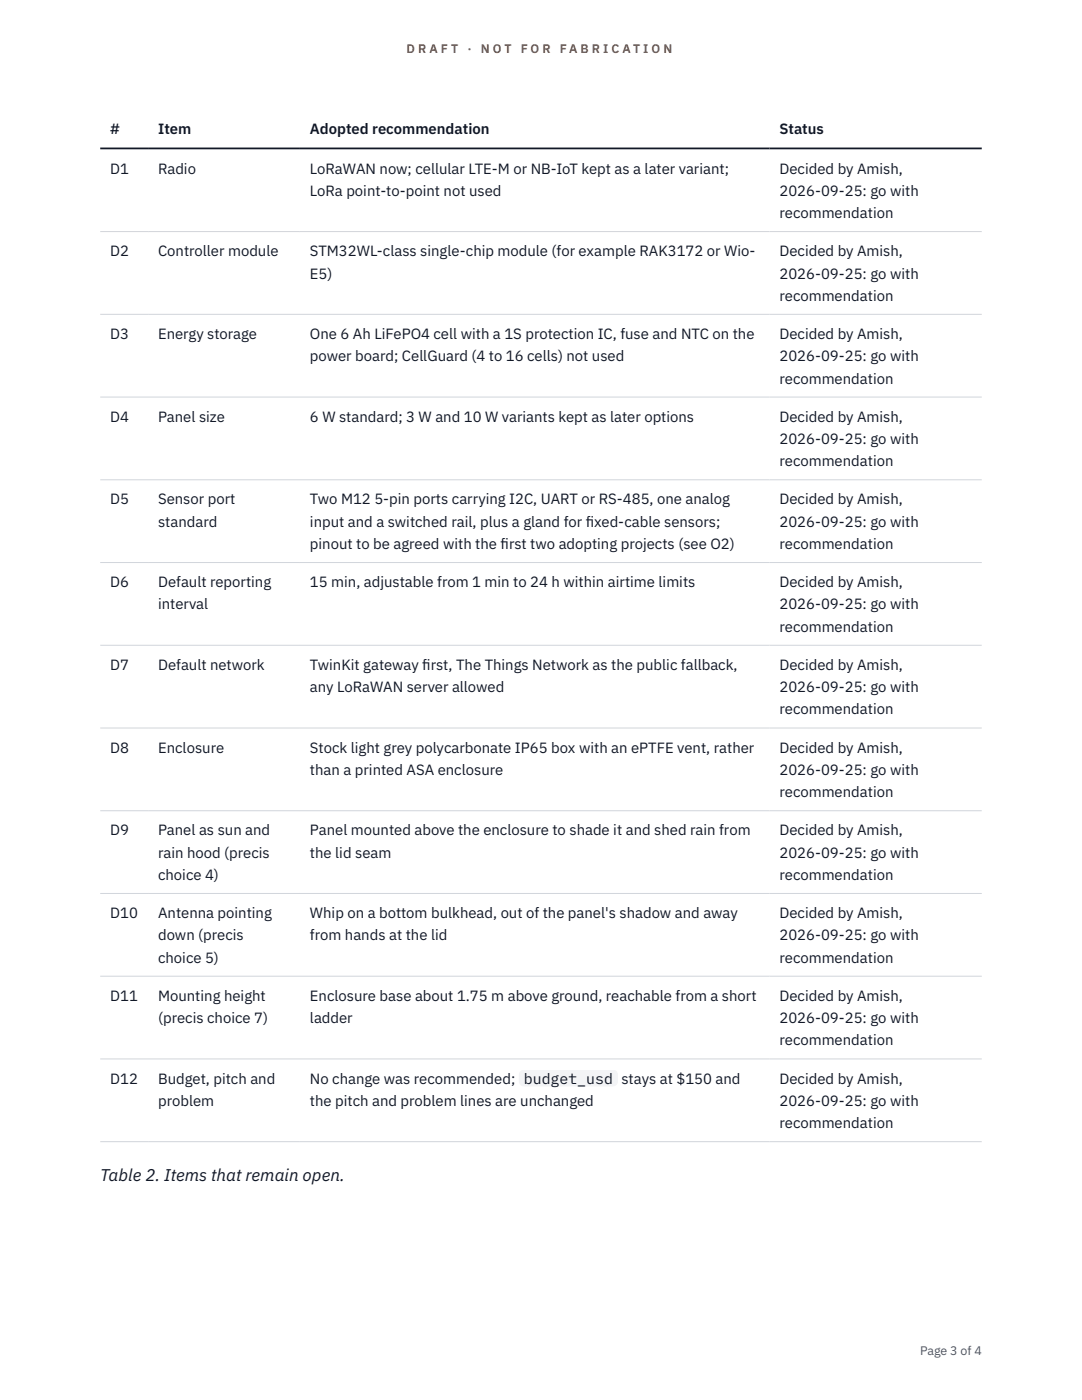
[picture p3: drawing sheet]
<svg xmlns="http://www.w3.org/2000/svg" width="216mm" height="279mm" viewBox="0 0 216 279" stroke-linecap="round" stroke-linejoin="round" font-family="sans-serif">
<defs><g id="words">
<text font-size="3.4" fill="#111827" x="20" y="235.7">Table 2. Items that remain open.</text>
<g font-size="3" fill="#111827">
<text x="22" y="26.8">#</text>
<text x="31.5" y="26.8">Item</text>
<text x="61.8" y="26.8">Adopted recommendation</text>
<text x="155.5" y="26.8">Status</text>
<text x="22" y="34.6">D1</text>
<text x="31.5" y="34.6">Radio</text>
<text x="61.8" y="34.6">LoRaWAN now; cellular LTE-M or NB-IoT kept as a later variant;</text>
<text x="155.5" y="34.6">Decided by Amish,</text>
<text x="61.8" y="39.1">LoRa point-to-point not used</text>
<text x="155.5" y="39.1">2026-09-25: go with</text>
<text x="155.5" y="43.5">recommendation</text>
<text x="22" y="51.1">D2</text>
<text x="31.5" y="51.1">Controller module</text>
<text x="61.8" y="51.1">STM32WL-class single-chip module (for example RAK3172 or Wio-</text>
<text x="155.5" y="51.1">Decided by Amish,</text>
<text x="61.8" y="55.6">E5)</text>
<text x="155.5" y="55.6">2026-09-25: go with</text>
<text x="155.5" y="60">recommendation</text>
<text x="22" y="67.7">D3</text>
<text x="31.5" y="67.7">Energy storage</text>
<text x="61.8" y="67.7">One 6 Ah LiFePO4 cell with a 1S protection IC, fuse and NTC on the</text>
<text x="155.5" y="67.7">Decided by Amish,</text>
<text x="61.8" y="72.1">power board; CellGuard (4 to 16 cells) not used</text>
<text x="155.5" y="72.1">2026-09-25: go with</text>
<text x="155.5" y="76.5">recommendation</text>
<text x="22" y="84.2">D4</text>
<text x="31.5" y="84.2">Panel size</text>
<text x="61.8" y="84.2">6 W standard; 3 W and 10 W variants kept as later options</text>
<text x="155.5" y="84.2">Decided by Amish,</text>
<text x="155.5" y="88.6">2026-09-25: go with</text>
<text x="155.5" y="93.1">recommendation</text>
<text x="22" y="100.7">D5</text>
<text x="31.5" y="100.7">Sensor port</text>
<text x="61.8" y="100.7">Two M12 5-pin ports carrying I2C, UART or RS-485, one analog</text>
<text x="155.5" y="100.7">Decided by Amish,</text>
<text x="31.5" y="105.1">standard</text>
<text x="61.8" y="105.1">input and a switched rail, plus a gland for f</text>
<text x="116.9" y="105.1">ixed-cable sensors;</text>
<text x="155.5" y="105.1">2026-09-25: go with</text>
<text x="61.8" y="109.6">pinout to be agreed with the f</text>
<text x="99.9" y="109.6">irst two adopting projects (see O2)</text>
<text x="155.5" y="109.6">recommendation</text>
<text x="22" y="117.2">D6</text>
<text x="31.5" y="117.2">Default reporting</text>
<text x="61.8" y="117.2">15 min, adjustable from 1 min to 24 h within airtime limits</text>
<text x="155.5" y="117.2">Decided by Amish,</text>
<text x="31.5" y="121.6">interval</text>
<text x="155.5" y="121.6">2026-09-25: go with</text>
<text x="155.5" y="126.1">recommendation</text>
<text x="22" y="133.7">D7</text>
<text x="31.5" y="133.7">Default network</text>
<text x="61.8" y="133.7">TwinKit gateway f</text>
<text x="84.3" y="133.7">irst, The Things Network as the public fallback,</text>
<text x="155.5" y="133.7">Decided by Amish,</text>
<text x="61.8" y="138.1">any LoRaWAN server allowed</text>
<text x="155.5" y="138.1">2026-09-25: go with</text>
<text x="155.5" y="142.6">recommendation</text>
<text x="22" y="150.2">D8</text>
<text x="31.5" y="150.2">Enclosure</text>
<text x="61.8" y="150.2">Stock light grey polycarbonate IP65 box with an ePTFE vent, rather</text>
<text x="61.8" y="154.7">than a printed ASA enclosure</text>
<text x="155.5" y="150.2">Decided by Amish,</text>
<text x="155.5" y="154.7">2026-09-25: go with</text>
<text x="155.5" y="159.1">recommendation</text>
<text x="22" y="166.7">D9</text>
<text x="31.5" y="166.7">Panel as sun and</text>
<text x="61.8" y="166.7">Panel mounted above the enclosure to shade it and shed rain from</text>
<text x="155.5" y="166.7">Decided by Amish,</text>
<text x="31.5" y="171.2">rain hood (precis</text>
<text x="61.8" y="171.2">the lid seam</text>
<text x="155.5" y="171.2">2026-09-25: go with</text>
<text x="31.5" y="175.6">choice 4)</text>
<text x="155.5" y="175.6">recommendation</text>
<text x="22" y="183.2">D10</text>
<text x="31.5" y="183.2">Antenna pointing</text>
<text x="61.8" y="183.2">Whip on a bottom bulkhead, out of the panel's shadow and away</text>
<text x="155.5" y="183.2">Decided by Amish,</text>
<text x="31.5" y="187.7">down (precis</text>
<text x="61.8" y="187.7">from hands at the lid</text>
<text x="155.5" y="187.7">2026-09-25: go with</text>
<text x="31.5" y="192.1">choice 5)</text>
<text x="155.5" y="192.1">recommendation</text>
<text x="22" y="199.7">D11</text>
<text x="31.5" y="199.7">Mounting height</text>
<text x="61.8" y="199.7">Enclosure base about 1.75 m above ground, reachable from a short</text>
<text x="155.5" y="199.7">Decided by Amish,</text>
<text x="31.5" y="204.2">(precis choice 7)</text>
<text x="61.8" y="204.2">ladder</text>
<text x="155.5" y="204.2">2026-09-25: go with</text>
<text x="155.5" y="208.6">recommendation</text>
<text x="22" y="216.3">D12</text>
<text x="31.5" y="216.3">Budget, pitch and</text>
<text x="31.5" y="220.7">problem</text>
<text x="61.8" y="216.3">No change was recommended;</text>
<text x="61.8" y="220.7">the pitch and problem lines are unchanged</text>
<text x="104.5" y="216.3">budget_usd</text>
<text x="124" y="216.3">stays at $150 and</text>
<text x="155.5" y="216.3">Decided by Amish,</text>
<text x="155.5" y="220.7">2026-09-25: go with</text>
<text x="155.5" y="225.1">recommendation</text>
</g>
<g font-size="2.5" fill="#b45309">
<text x="81.1" y="10.5">D R A F T</text>
<text x="93.3" y="10.5">·</text>
<text x="95.9" y="10.5">N O T</text>
<text x="103.9" y="10.5">F O R</text>
<text x="111.7" y="10.5">F A B R I C A T I O N</text>
</g>
<text font-size="2.5" fill="#4b5563" x="183.6" y="270.3">Page 3 of 4</text>
</g></defs>
<path d="M20 46.2h175.9M20 62.7h175.9M20 79.2h175.9M20 95.8h175.9M20 112.3h175.9M20 128.8h175.9M20 145.3h175.9M20 161.8h175.9M20 178.3h175.9M20 194.8h175.9M20 211.3h175.9M20 227.8h175.9" fill="none" stroke="#d1d5db" stroke-width=".2"/>
<path d="M20 29.6h175.9" fill="none" stroke="#111827" stroke-width=".35"/>
<path d="M103.5 213.5h19.8v3.3h-19.8z" fill="#f3f4f6"/>
<use href="#words"/>
</svg>
